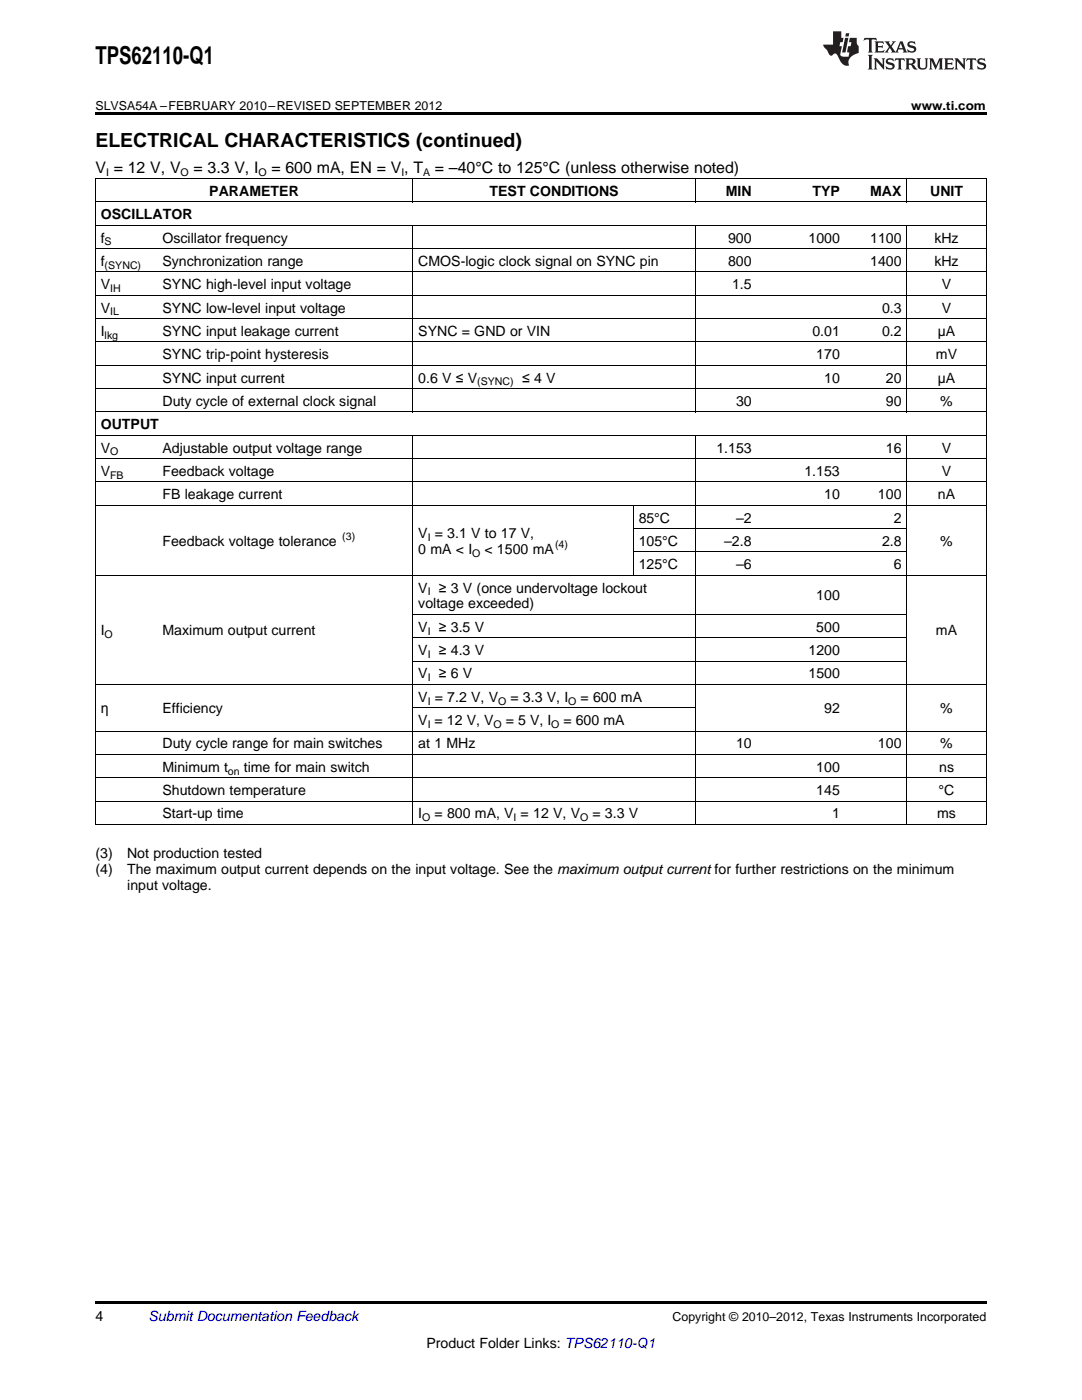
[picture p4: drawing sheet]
<svg xmlns="http://www.w3.org/2000/svg" width="216mm" height="279mm" viewBox="0 0 216 279" stroke-linecap="round" stroke-linejoin="round" font-family="sans-serif">
<defs><g id="words">
<text font-size="4.9" x="19" y="12.8">TPS62110-Q1</text>
<text font-size="3.9" x="19" y="29.3">ELECTRICAL CHARACTERISTICS (continued)</text>
<g font-size="3.2">
<text x="19" y="34.4">V = 12 V, V</text>
<text x="38.6" y="34.4">= 3.3 V, I</text>
<text x="54.2" y="34.4">= 600 mA, EN = V , T</text>
<text x="86.8" y="34.4">= –40°C to 125°C (unless otherwise noted)</text>
</g>
<g font-size="2.8">
<text x="41.8" y="39.1">PARAMETER</text>
<text x="97.7" y="39.1">TEST CONDITIONS</text>
<text x="144.8" y="39.1">MIN</text>
<text x="162.1" y="39.1">TYP</text>
<text x="173.6" y="39.1">MAX</text>
<text x="185.6" y="39.1">UNIT</text>
<text x="20.1" y="43.7">OSCILLATOR</text>
<text x="20.1" y="48.4">f</text>
<text x="20.1" y="53.1">f</text>
<text x="32.4" y="48.4">Oscillator frequency</text>
<text x="32.4" y="53.1">Synchronization range</text>
<text x="83.5" y="53.1">CMOS-logic clock signal on SYNC pin</text>
<text x="145.3" y="48.4">900</text>
<text x="145.3" y="53.1">800</text>
<text x="161.3" y="48.4">1000</text>
<text x="173.6" y="48.4">1100</text>
<text x="173.6" y="53.1">1400</text>
<text x="186.4" y="48.4">kHz</text>
<text x="186.4" y="53.1">kHz</text>
<text x="20.1" y="57.7">V</text>
<text x="32.4" y="57.7">SYNC high-level input voltage</text>
<text x="146.1" y="57.7">1.5</text>
<text x="187.9" y="57.7">V</text>
<text x="20.1" y="62.4">V</text>
<text x="32.4" y="62.4">SYNC low-level input voltage</text>
<text x="176" y="62.4">0.3</text>
<text x="187.9" y="62.4">V</text>
<text x="20.1" y="67">I</text>
<text x="32.4" y="67">SYNC input leakage current</text>
<text x="32.4" y="71.7">SYNC trip-point hysteresis</text>
<text x="83.5" y="67">SYNC = GND or VIN</text>
<text x="162.1" y="67">0.01</text>
<text x="162.9" y="71.7">170</text>
<text x="176" y="67">0.2</text>
<text x="186.8" y="71.7">mV</text>
<text x="187.1" y="67">µA</text>
<text x="32.4" y="76.3">SYNC input current</text>
<text x="83.5" y="76.3">0.6 V ≤ V</text>
<text x="104.2" y="76.3">≤ 4 V</text>
<text x="164.5" y="76.3">10</text>
<text x="176.8" y="76.3">20</text>
<text x="187.1" y="76.3">µA</text>
<text x="32.4" y="81">Duty cycle of external clock signal</text>
<text x="146.9" y="81">30</text>
<text x="176.8" y="81">90</text>
<text x="187.6" y="81">%</text>
<text x="20.1" y="85.7">OUTPUT</text>
<text x="20.1" y="90.3">V</text>
<text x="20.1" y="95">V</text>
<text x="32.4" y="90.3">Adjustable output voltage range</text>
<text x="32.4" y="95">Feedback voltage</text>
<text x="142.9" y="90.3">1.153</text>
<text x="160.5" y="95">1.153</text>
<text x="176.8" y="90.3">16</text>
<text x="187.9" y="90.3">V</text>
<text x="187.9" y="95">V</text>
<text x="32.4" y="99.6">FB leakage current</text>
<text x="164.5" y="99.6">10</text>
<text x="175.2" y="99.6">100</text>
<text x="187.1" y="99.6">nA</text>
<text x="83.5" y="107.4">V = 3.1 V to 17 V,</text>
<text x="127.5" y="104.3">85°C</text>
<text x="146.9" y="104.3">–2</text>
<text x="178.3" y="104.3">2</text>
<text x="32.4" y="108.9">Feedback voltage tolerance</text>
<text x="83.5" y="110.5">0 mA &lt; I</text>
<text x="96.7" y="110.5">&lt; 1500 mA</text>
<text x="127.5" y="108.9">105°C</text>
<text x="127.5" y="113.6">125°C</text>
<text x="144.5" y="108.9">–2.8</text>
<text x="146.9" y="113.6">–6</text>
<text x="176" y="108.9">2.8</text>
<text x="178.3" y="113.6">6</text>
<text x="187.6" y="108.9">%</text>
<text x="83.5" y="118.3">V</text>
<text x="87.6" y="118.3">≥ 3 V (once undervoltage lockout</text>
<text x="162.9" y="119.8">100</text>
<text x="83.5" y="121.4">voltage exceeded)</text>
<text x="20.1" y="126.8">I</text>
<text x="32.4" y="126.8">Maximum output current</text>
<text x="83.5" y="126.1">V</text>
<text x="83.5" y="130.7">V</text>
<text x="87.6" y="126.1">≥ 3.5 V</text>
<text x="87.6" y="130.7">≥ 4.3 V</text>
<text x="161.3" y="130.7">1200</text>
<text x="162.9" y="126.1">500</text>
<text x="186.8" y="126.8">mA</text>
<text x="83.5" y="135.4">V</text>
<text x="87.6" y="135.4">≥ 6 V</text>
<text x="161.3" y="135.4">1500</text>
<text x="20.1" y="142.4">η</text>
<text x="32.4" y="142.4">Efficiency</text>
<text x="83.5" y="140.1">V = 7.2 V, V</text>
<text x="101.8" y="140.1">= 3.3 V, I</text>
<text x="115.9" y="140.1">= 600 mA</text>
<text x="164.5" y="142.4">92</text>
<text x="187.6" y="142.4">%</text>
<text x="32.4" y="149.4">Duty cycle range for main switches</text>
<text x="83.5" y="144.7">V = 12 V, V</text>
<text x="83.5" y="149.4">at 1 MHz</text>
<text x="100.9" y="144.7">= 5 V, I</text>
<text x="112.4" y="144.7">= 600 mA</text>
<text x="146.9" y="149.4">10</text>
<text x="175.2" y="149.4">100</text>
<text x="187.6" y="149.4">%</text>
<text x="32.4" y="154">Minimum t</text>
<text x="48.6" y="154">time for main switch</text>
<text x="162.9" y="154">100</text>
<text x="187.4" y="154">ns</text>
<text x="32.4" y="158.7">Shutdown temperature</text>
<text x="162.9" y="158.7">145</text>
<text x="187.3" y="158.7">°C</text>
<text x="32.4" y="163.3">Start-up time</text>
<text x="83.5" y="163.3">I</text>
<text x="86.7" y="163.3">= 800 mA, V = 12 V, V</text>
<text x="118.2" y="163.3">= 3.3 V</text>
<text x="166" y="163.3">1</text>
<text x="187" y="163.3">ms</text>
<text x="19" y="171.3">(3)</text>
<text x="25.4" y="171.3">Not production tested</text>
<text x="19" y="174.5">(4)</text>
<text x="25.4" y="174.5">The maximum output current depends on the input voltage. See the maximum output current for further restrictions on the minimum</text>
<text x="25.4" y="177.7">input voltage.</text>
<text x="19" y="263.6">4</text>
<text x="85.1" y="269">Product Folder Links: TPS62110-Q1</text>
</g>
<text font-size="2.8" fill="#0000c8" x="29.6" y="263.6">Submit Documentation Feedback</text>
<g font-size="2.5">
<text x="19" y="21.9">SLVSA54A –FEBRUARY 2010–REVISED SEPTEMBER 2012</text>
<text x="181.8" y="21.9">www.ti.com</text>
<text x="134.2" y="263.6">Copyright © 2010–2012, Texas Instruments Incorporated</text>
</g>
<g font-size="2.1">
<text x="21.2" y="35.1">I</text>
<text x="36" y="35.1">O</text>
<text x="51.6" y="35.1">O</text>
<text x="80.1" y="35.1">I</text>
<text x="84.4" y="35.1">A</text>
<text x="20.9" y="49">S</text>
<text x="20.9" y="53.6">(SYNC)</text>
<text x="22" y="58.3">IH</text>
<text x="22" y="62.9">IL</text>
<text x="20.9" y="67.6">lkg</text>
<text x="95.2" y="76.9">(SYNC)</text>
<text x="22" y="90.9">O</text>
<text x="22" y="95.5">FB</text>
<text x="68.3" y="107.8">(3)</text>
<text x="85.3" y="107.9">I</text>
<text x="94.2" y="111.1">O</text>
<text x="110.8" y="109.4">(4)</text>
<text x="85.3" y="118.8">I</text>
<text x="20.9" y="127.4">O</text>
<text x="85.3" y="126.6">I</text>
<text x="85.3" y="131.3">I</text>
<text x="85.3" y="136">I</text>
<text x="85.3" y="140.6">I</text>
<text x="99.4" y="140.6">O</text>
<text x="113.4" y="140.6">O</text>
<text x="85.3" y="145.3">I</text>
<text x="98.5" y="145.3">O</text>
<text x="110" y="145.3">O</text>
<text x="45.5" y="154.6">on</text>
<text x="84.2" y="163.9">O</text>
<text x="102.5" y="163.9">I</text>
<text x="115.7" y="163.9">O</text>
</g>
</g></defs>
<g fill="#231f20">
<path d="M172.5 7.6l-.1 .5 .4-.2h.6v.1v2.1l-.2 .4h.9l-.2-.4v-2.1l.1-.1h.5l.5 .2-.2-.5zM174.5 8.3l.2 .3v1.5l-.2 .4h1.8l.2-.6a1.04 1.04 0 0 1-1.3 .2v-.7h.6l.3 .2v-.6l-.3 .2h-.6v-.6l.8-.1 .4 .3-.2-.5zM176.5 8.3l.9 1.1-.9 1.1h.8l-.2-.2 .4-.7 .5 .7-.2 .2h1.5l-.2-.2 .2-.4h.9l.1 .4-.2 .2h1l-.3-.3-.7-1.9h-.5l-.9 2-.8-1 .9-1h-.8l.1 .3-.4 .5-.3-.6 .1-.2zM179.7 8.6l.4 1h-.7zM181.3 8.4a.63 .63 0 0 0-.2 .7 .63 .63 0 0 0 .6 .4l.6 .2 .1 .2a.75 .75 0 0 1-.7 .4 .75 .75 0 0 1-.6-.5l.1 .7 .1-.1a1.11 1.11 0 0 0 1.5-.6 1.13 1.13 0 0 0-1.2-.8l-.1-.4a1.04 1.04 0 0 1 1.2 .2l-.2-.5-.2 .1-.4-.2zM173.2 10.9l.2 .4v2.2l-.2 .4h1l-.3-.4v-2.2l.3-.4zM174.3 11.6l.3 .4v1.5l-.3 .4h.8l-.2-.4v-1.3l1.5 1.7v-1.9l.2-.4h-.7l.2 .4v.9l-1.1-1.3zM177 11.8a.62 .62 0 0 0-.2 .7 .62 .62 0 0 0 .6 .4l.6 .1 .1 .3a.76 .76 0 0 1-.7 .3 .76 .76 0 0 1-.7-.4l.2 .7 .1-.1a1.11 1.11 0 0 0 1.5-.6 1.13 1.13 0 0 0-1.2-.8l-.1-.4a1.04 1.04 0 0 1 1.2 .2l-.2-.6-.2 .1-.5-.1zM178.7 11.6l-.2 .6a.61 .61 0 0 1 .8-.3v1.6l-.2 .4h.9l-.2-.4v-1.6a.63 .63 0 0 1 .7 .3l-.1-.6zM180.6 11.6l.3 .4v1.5l-.3 .4h1l-.2-.2-.1-.8 .6 .2a.76 .76 0 0 0 1.2 .7l-1-1a.58 .58 0 0 0 .6-.5 .58 .58 0 0 0-.5-.6zM181.4 11.9h.1a.45 .45 0 0 1 .5 .1 .45 .45 0 0 1 .1 .5l-.8 .2zM182.9 11.6l.2 .2a2.17 2.17 0 0 0 .3 1.9 .99 .99 0 0 0 1.6-.6v-1.1l.2-.4h-.7l.2 .2a1.92 1.92 0 0 1-.2 1.8 .6 .6 0 0 1-.9-.5v-1.1l.2-.4zM185.4 11.6l.2 .4v1.5l-.2 .4h.7l-.2-.4v-1.4l.8 1.8 .8-1.8v1.4l-.2 .4h.9l-.2-.4v-1.5l.2-.4h-.8l-.6 1.5-.6-1.5zM188.4 11.6l.2 .4v1.5l-.2 .4h1.8l.1-.6a1.04 1.04 0 0 1-1.2 .1v-.6h.5l.4 .2v-.6l-.4 .2h-.5v-.7h.8l.3 .3-.1-.6zM190.5 11.6l.2 .4v1.5l-.2 .4h.7l-.2-.4v-1.3l1.5 1.7v-1.9l.2-.4h-.7l.2 .4v.9l-1.1-1.3zM192.9 11.6l-.1 .6a.61 .61 0 0 1 .7-.3l.1 1.6-.3 .4h1l-.3-.4 .1-1.6a.63 .63 0 0 1 .7 .3l-.1-.6zM195.2 11.8a.62 .62 0 0 0-.2 .7 .62 .62 0 0 0 .6 .4l.6 .1 .1 .3a.76 .76 0 0 1-.7 .3 .76 .76 0 0 1-.6-.4l.1 .7 .1-.1a1.11 1.11 0 0 0 1.6-.6 1.13 1.13 0 0 0-1.3-.8l-.1-.4a1.04 1.04 0 0 1 1.2 .2l-.1-.6-.2 .1-.5-.1z"/>
<path d="M166.2 6.3v2.6h-1.9v.4l.8 .9a.91 .91 0 0 0 1 .8 .56 .56 0 0 1 .5-.3 .56 .56 0 0 1 .5 .3l.4 .8a1.53 1.53 0 0 0 1.9 1.2 1.54 1.54 0 0 1 1-2.1l.9-.3v-1.4a1.52 1.52 0 0 1-.4-1.6h-1.3l-.2 .8h.5l-.2 .8h-.5l-.1 1v.2l.4 .1-.2 .8a1.93 1.93 0 0 1-1.6-.3l.3-1.8h-.5l.2-.8h.4l.2-.8h-.4v-1.3zM168.6 7.6l-.6 2.9h.7l.6-2.9zM168.8 6.6l-.1 .7h.6l.2-.7z"/>
</g>
<path d="M19 22.5h177.8v.5h-177.8zM19 259.7h177.8v.5h-177.8z" fill="#000"/>
<g fill="none" stroke="#000" stroke-width=".2">
<path d="M19 35.6h177.8M19.1 35.7v128.9M82.4 35.7v4.7M138.7 35.7v4.7M180.9 35.7v4.7M196.8 35.7v128.9M19 58.9h177.8M19 54.3h177.8M19 49.6h177.8M19 45h177.8M19 40.3h177.8M82.4 45v37.3"/>
<path d="M138.7 45v37.3M180.9 45v37.3M19 77.6h177.8M19 72.9h177.8M19 68.2h177.8M19 63.6h177.8M19 96.2h177.8M19 91.5h177.8M19 86.9h177.8M19 82.2h177.8M82.4 86.9v77.7M138.7 86.9v77.7"/>
<path d="M180.9 86.9v77.7M19 114.8h177.8M19 100.8h177.8M126.3 100.9v14M126.4 110.2h54.6M126.4 105.5h54.6M19 136.6h177.8M82.4 132h98.6M82.4 127.3h98.6M82.4 122.6h98.6M19 159.9h177.8M19 155.2h177.8"/>
<path d="M19 150.6h177.8M19 145.9h177.8M82.4 141.3h56.3M19 164.6h177.8"/>
</g>
<use href="#words"/>
</svg>
